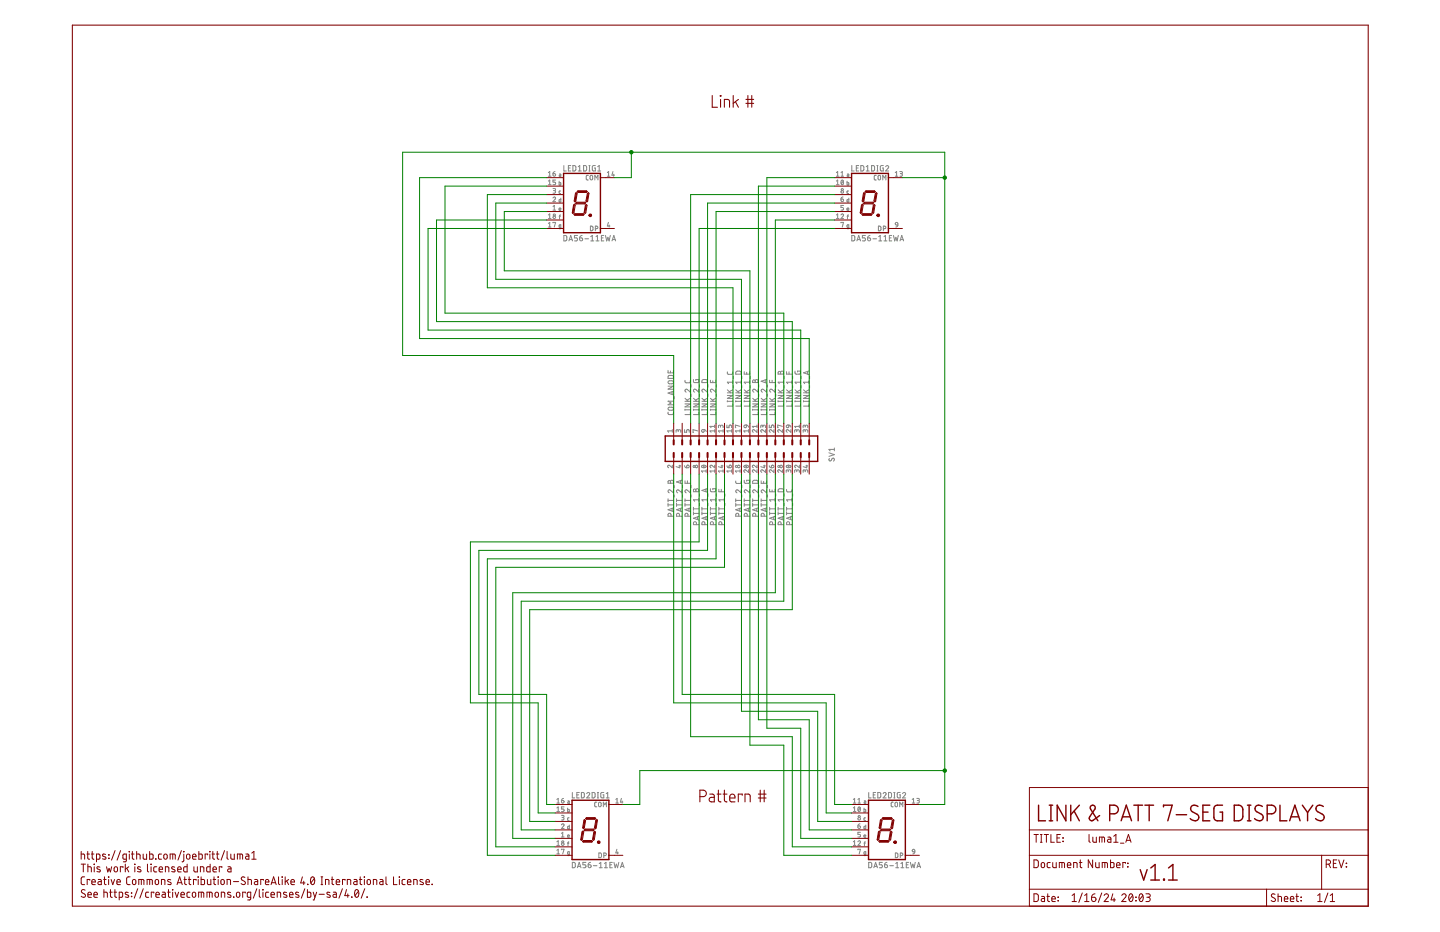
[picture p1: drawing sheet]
<svg xmlns="http://www.w3.org/2000/svg" width="432mm" height="279mm" viewBox="0 0 432 279" stroke-linecap="round" stroke-linejoin="round" font-family="sans-serif">
<g fill="none" stroke="#808080" stroke-width=".3">
<path d="M164.4 51.8l.4-.4v1.4M164.4 54.3l.4-.3v1.4M164.4 55.4h.8M164.4 52.8h.8M165.8 59.4a.38 .38 0 0 1 .6-.3 .38 .38 0 0 1 .1 .6l-.7 .8h.8M165.8 52h.5a.39 .39 0 0 1 .3 .5 .39 .39 0 0 1-.4 .3 .39 .39 0 0 1-.4-.3zM165.8 56.5h.6l.2 .2-.2 .4h-.4M166.2 57.1a.39 .39 0 0 1 .4 .4 .39 .39 0 0 1-.4 .4h-.4M166.4 51.4l-.5 .3-.1 .3M166.6 54h-.8v.6h.5a.4 .4 0 0 1 .3 .4 .4 .4 0 0 1-.3 .4h-.5M167.7 54.3v1.2h.4v-.7l-.4-.1M167.7 52.2l.5 .2v.5h-.4l-.1-.3 .5-.1"/>
<path d="M168.1 57.3l-.4 .1v.5l.4 .1M168.2 59.4v1.2l-.5-.1v-.6l.5-.1M169.1 49.6v1.7h.7M170.4 50.4h.6M171.2 49.6h-.8v1.7h.8M171.8 49.6l.6 .1 .3 .2v1.1l-.3 .2-.6 .1zM173.4 50l.4-.4v1.7M173.4 51.3h.9M175 49.6l.6 .1 .3 .2v.9l-.3 .4-.6 .1zM176.4 52.6h-.4l-.2 .3v.9l.6 .2M176.6 51.3h.4M176.6 49.6h.4"/>
<path d="M176.8 49.6v1.7M177.1 52.7h.5l.1 .9a.39 .39 0 0 1-.4 .4 .39 .39 0 0 1-.4-.4zM178.4 54v-1.4l.4 .7 .5-.7v1.4M178.5 49.6l-.8 .3-.1 1 .2 .3 .7 .1v-.9h-.3M179.2 51.3h.9M179.2 50l.5-.4v1.7M182.1 52.8h.8M182.1 51.8l.4-.4v1.4M183.8 51.4l-.3 1.1h.8M184 52.2v.6M250.8 55.4h.8M250.8 52.8h.8"/>
<path d="M250.8 51.8l.4-.4v1.4M250.8 54.3l.4-.3v1.4M252.2 59.7h.4a.39 .39 0 0 1 .4 .4 .39 .39 0 0 1-.4 .3 .39 .39 0 0 1-.4-.3zM252.2 52.8h.7M252.2 51.8l.4-.4v1.4M252.3 54.1l.2-.1a.71 .71 0 0 1 .4 .7 .71 .71 0 0 1-.4 .7l-.3-.7zM252.8 59.1l-.5 .2-.1 .4M252.9 54.3l-.7 .8M254 54.3v1.2h.4l.1-.7-.5-.1M254.1 52.2l.4 .2v.5h-.4v-.4h.4M254.5 57.3l-.5 .1v.5l.5 .1M254.5 59.4v1.2l-.4-.1-.1-.6 .5-.1"/>
<path d="M255.4 49.6v1.7h.7M256.8 50.4h.5M257.5 49.6h-.7v1.7h.7M258.1 49.6l.7 .1 .2 .2v.9l-.2 .4-.7 .1zM259.7 51.3h.9M259.7 50l.5-.4v1.7M261.4 49.6l.6 .1 .2 .2v1.1l-.2 .2-.6 .1zM262.8 52.6h-.5l-.2 .3 .1 .9 .6 .2M262.9 51.3h.4M262.9 49.6h.4M263.1 49.6v1.7M263.4 52.7h.5l.2 .9a.38 .38 0 0 1-.4 .4 .38 .38 0 0 1-.4-.4z"/>
<path d="M264.7 54v-1.4l.5 .7 .4-.7v1.4M264.9 49.6l-.9 .3v1l.2 .3 .7 .1v-.9h-.3M265.6 50a.45 .45 0 0 1 .6-.3 .45 .45 0 0 1 .1 .7l-.7 .9h.9M268.5 52.8h.7M268.5 51.8l.4-.4v1.4M269.8 51.4l.6 .1 .2 .2-.2 .3h-.4M270.2 52a.39 .39 0 0 1 .4 .4 .39 .39 0 0 1-.4 .4h-.4M164.4 64.5l.4-.4v1.4M164.4 67l.4-.3v1.4M164.4 65.5h.8M164.4 68.1h.8M165.8 66.8l.8-.1-.4 1.4"/>
<path d="M165.8 61.9l.4-.3v1.4M165.8 63h.8M167.7 62.7h.5a.27 .27 0 0 0-.2-.4 .27 .27 0 0 0-.3 .3v.5h.5M167.7 64.9h.3M168 64.5l-.2 .2v.9M168.2 68.2l-.5-.1v-.7h.5v1l-.5 .2M169.1 70.6l.8 .3v1l-.2 .3h-.6zM170.6 72.2l.5-1.6 .6 1.6M170.7 71.8h.9M173.2 70.6h-.9v.7h.5a.46 .46 0 0 1 .4 .5 .46 .46 0 0 1-.4 .4h-.5M173.8 71.3h.5a.45 .45 0 0 1 .4 .5 .45 .45 0 0 1-.4 .4 .45 .45 0 0 1-.5-.4zM174.5 70.6l-.6 .3-.1 .4"/>
<path d="M175.4 71.6h1.1M177 67.8l.8 .2v.8l-.2 .4h-.6zM177.1 72.2h1M177.1 71l.5-.4v1.6M178.5 68.6h.4a.38 .38 0 0 0 .4-.4 .38 .38 0 0 0-.4-.4h-.4v1.4M178.7 72.2h.9M178.7 71l.5-.4v1.6M180.3 71.3h.6M181.1 70.6h-.8v1.6h.8M181.6 70.6l.3 1.6 .4-1.1 .3 1.1 .4-1.6M182.4 66.7l-.3 1.1h.8M182.7 67.5v.6"/>
<path d="M183.5 72.2l.6-1.6 .5 1.6M183.7 71.8h.8M250.8 65.5h.8M250.8 64.5l.4-.4v1.4M252.2 64.5a.38 .38 0 0 1 .5-.4 .38 .38 0 0 1 .1 .6l-.6 .8h.7M252.2 66.8l.7-.1-.3 1.4M252.9 61.6h-.7v.6h.4a.4 .4 0 0 1 .3 .4 .4 .4 0 0 1-.3 .4h-.4M254 62.7h.5a.28 .28 0 0 0-.2-.4 .28 .28 0 0 0-.3 .3v.4l.5 .1M254 64.9h.4M254.4 64.5l-.3 .2v.9M254.5 68.2l-.5-.1 .1-.7h.4v1l-.4 .2M255.4 70.6h.7l.2 .3v.9l-.2 .4h-.7z"/>
<path d="M256.9 72.2l.6-1.6 .5 1.6M257.1 71.8h.8M259.5 70.6h-.9v.7h.5a.46 .46 0 0 1 .4 .5 .46 .46 0 0 1-.4 .4h-.5M260.2 71.3h.5a.45 .45 0 0 1 .4 .5 .45 .45 0 0 1-.5 .4 .45 .45 0 0 1-.4-.4zM260.9 70.6l-.4 .1-.3 .6M261.7 71.6h1.1M263.4 67.8l.7 .2v.9l-.2 .3h-.5zM263.5 72.2h.9M263.5 71l.4-.4v1.6M264.9 68.6h.4a.38 .38 0 0 0 .3-.4 .38 .38 0 0 0-.3-.4h-.4v1.4M265.1 72.2h.9M265.1 71l.4-.4v1.6"/>
<path d="M266.7 71.3h.5M267.4 70.6h-.7v1.6h.7M267.9 70.6l.4 1.6 .3-1.1 .4 1.1 .4-1.6M268.6 66.8h.5l.1 .7-.6-.1zM269.2 67.5l-.2 .4-.4 .2M269.9 72.2l.5-1.6 .6 1.6M270 71.8h.8M200.3 111v.8h1.6v-.8M200.3 115.8h1.6l-1.6 .9h1.6M200.4 114.3l1.1-.1a.46 .46 0 0 1 .4 .4 .46 .46 0 0 1-.4 .5l-1.1-.2zM200.4 112.7l1.3-.1 .2 .2v.6h-1.6zM201 111.2v.6"/>
<path d="M201.5 117.4v.8M201.9 117.3l-1.6 .5 1.6 .6M202.1 118.9v.7M205.4 114v.5l.4 .3 1-.1 .2-.7M205.4 119.4l1 .9M207 116.7v.9l-.9-.8a.44 .44 0 0 0-.7 .1 .44 .44 0 0 0 .4 .7M207 119.4l-1 .6M207.2 115.3v.8M207.2 118.2v.7M207.9 113.8l.3 .9h1.1l.2-.2v-.7h-.8v.3M207.9 119.4l1 .9M209.5 116.7v.9l-.8-.8a.44 .44 0 0 0-.7 .1 .44 .44 0 0 0 .3 .7"/>
<path d="M209.5 119.4l-.9 .6M209.7 115.3v.8M209.7 118.2v.7M210.5 119.4l1 .9M210.6 113.9l1.2-.1 .3 .3v.6h-1.6zM212.1 116.7v.9l-.9-.8a.44 .44 0 0 0-.7 .1 .44 .44 0 0 0 .3 .7M212.1 119.4l-1 .6M212.3 115.3v.8M212.3 118.2v.7M213 114v.7h1.6v-.7M213 119.4l1 .9M213.7 114.2v.5"/>
<path d="M214.6 116.7v.9l-.9-.8a.44 .44 0 0 0-.7 .1 .44 .44 0 0 0 .4 .7M214.6 119.4l-1 .6M214.8 115.3v.8M214.8 118.2v.7M218.1 111.5v.5l.4 .2h1l.2-.7M218.1 118.6h1.6l-1.6 .8h1.6M218.1 117.8h1.6M218.1 116.9l1 .9M219.7 116.9l-1 .5M219.7 114.1v.9M219.7 114.6h-1.6l.4 .4M219.9 112.8v.7"/>
<path d="M219.9 115.6v.7M220.6 118.6h1.6l-1.6 .8h1.6M220.6 117.8h1.6M220.6 116.9l1 .9M220.8 111.4l1.2-.1 .2 .2v.7h-1.6zM222.2 114.1v.9M222.2 116.9l-.9 .5M222.2 114.6h-1.6l.4 .4M222.4 112.8v.7M222.4 115.6v.7M223.2 111.4v.8h1.6v-.8M223.2 118.6h1.6l-1.6 .8h1.6"/>
<path d="M223.2 117.8h1.6M223.2 116.9l1 .9M223.9 111.6v.6M224.8 114.1v.9M224.8 114.6h-1.6l.3 .4M224.8 116.9l-1 .5M225 112.8v.7M225 115.6v.7M225.7 119.4l1 .9M225.8 114l.4-.1 .2 .3a.44 .44 0 0 1 .5-.4 .44 .44 0 0 1 .4 .4v.5h-1.6zM226.4 114.2v.5M227.3 116.7v.9l-.9-.8a.44 .44 0 0 0-.7 .1 .44 .44 0 0 0 .4 .7"/>
<path d="M227.3 119.4l-1 .6M227.5 115.3v.8M227.5 118.2v.7M228.2 119.4l1 .9M229.5 113.9v.8M229.9 116.7v.9l-.9-.8a.44 .44 0 0 0-.7 .1 .44 .44 0 0 0 .3 .7M229.9 119.4l-1 .6M229.9 113.7l-1.7 .6 1.7 .6M230.1 115.3v.8M230.1 118.2v.7M230.8 114v.7h1.6M230.8 119.4l1 .9"/>
<path d="M231.5 114v.7M232.4 116.7v.9l-.9-.8a.45 .45 0 0 0-.7 .1 .45 .45 0 0 0 .3 .7M232.4 119.4l-1 .6M232.6 115.3v.8M232.6 118.2v.7M233.3 118.6h1.6l-1.6 .8h1.6M233.3 117.8h1.6M233.3 116.9l1 .9M233.4 111.4h.4l.3 .3a.44 .44 0 0 1 .4-.5 .44 .44 0 0 1 .4 .5v.4h-1.6zM234.1 111.7v.4M234.9 114.1v.9M234.9 114.6h-1.6l.4 .4"/>
<path d="M234.9 116.9l-.9 .5M235.1 112.8v.7M235.1 115.6v.7M235.9 111.4v.8h1.6M235.9 118.6h1.6l-1.6 .8h1.6M235.9 117.8h1.6M235.9 116.9l1 .9M236.6 111.4v.8M237.5 114.1v.9M237.5 114.6h-1.6l.3 .4M237.5 116.9l-1 .5M237.7 112.8v.7"/>
<path d="M237.7 115.6v.7M238.4 111.3l.2 .8h1.2l.2-.2v-.6h-.9v.2M238.4 118.6h1.6l-1.6 .8h1.6M238.4 117.8h1.6M238.4 116.9l1 .9M240 114.6h-1.6l.4 .4M240 114.1v.9M240 116.9l-1 .5M240.2 112.8v.7M240.2 115.6v.7M240.9 118.6h1.7l-1.7 .8h1.7M240.9 117.8h1.7"/>
<path d="M240.9 116.9l1 .9M242.2 111.4v.8M242.6 114.6h-1.7l.4 .4M242.6 114.1v.9M242.6 116.9l-1 .5M242.6 111.2l-1.7 .6 1.7 .5M242.8 112.8v.7M242.8 115.6v.7M200.3 123.5v.6l.4 .2 1-.1 .2-.7M200.4 122.2l1.1-.1a.46 .46 0 0 1 .4 .4 .46 .46 0 0 1-.4 .5l-1.1-.1zM201.6 139.4v.8l-.8-.6a.38 .38 0 0 0-.6 .1 .38 .38 0 0 0 .3 .5M201.6 129.2h-1.4l.3 .4"/>
<path d="M201.6 128.8v.8M201.9 120.3h-1.6l.9 .5-.9 .5h1.6M203.4 129.2a.38 .38 0 0 1 .4-.4 .38 .38 0 0 1 .3 .4v.4M203.4 129.4l-.1-.4-.3-.2-.3 .8M203.5 139.7h.6M203.8 139.4v.8l-1.1-.3M205.3 128.8v.8h.6v-.5a.39 .39 0 0 1 .4-.3 .39 .39 0 0 1 .4 .3v.5M205.3 139.6l.2 .5 .4 .1M205.4 122.7v.3M205.4 122.9h1.6M205.4 121.1h1.6l-1.6 .9h1.6M205.4 120.3h1.6"/>
<path d="M206 139.6a.39 .39 0 0 1 .6 .1 .39 .39 0 0 1-.3 .5h-.4zM207 122.7v.3M207 123.5v.8h-1.6M207.9 122.7v.3M207.9 122.9h1.6M207.9 121.1h1.6l-1.6 .9h1.6M207.9 120.3h1.6M209.2 129.2l-1.4-.4 .2 .8M209.5 122.7v.3M209.5 123.5v.8h-1.6M210.4 139.7a.78 .78 0 0 1 1.3 .3 .76 .76 0 0 1-.7 .3 .76 .76 0 0 1-.6-.6zM210.5 128.9l.6-.1v.5a.39 .39 0 0 1-.5 .2 .39 .39 0 0 1-.1-.6z"/>
<path d="M210.5 122.7v.3M210.5 122.9h1.6M210.5 121.1h1.6l-1.6 .9h1.6M210.5 120.3h1.6M210.7 139.5l.7 .6M211.1 128.8l.5 .3 .2 .3M212.1 122.7v.3M212.1 123.5v.8h-1.6M213 122.7v.3M213 122.9h1.6M213 121.1h1.6l-1.6 .9h1.6M213 120.3h1.6"/>
<path d="M214.3 139.4v.8l-.8-.6a.38 .38 0 0 0-.6 .1 .38 .38 0 0 0 .3 .5M214.3 129.2h-1.4l.3 .4M214.3 127.4v.8M214.3 128.8v.8M214.3 127.8h-1.4l.3 .4M214.6 122.7v.3M214.6 123.5v.8h-1.6M216 127.8a.39 .39 0 0 1 .4-.4 .39 .39 0 0 1 .4 .4v.4M216 128.1v-.5l-.3-.2-.3 .8M216.2 139.7h.6M216.5 139.4v.8l-1.1-.3M216.8 129.2h-1.4l.4 .4"/>
<path d="M216.8 128.8v.8M218 127.4v.8h.6v-.5a.4 .4 0 0 1 .4-.3 .4 .4 0 0 1 .4 .3v.5M218 139.6l.2 .5 .4 .1M218.1 120.3h1.6M218.1 120.1v.4M218.7 139.6a.39 .39 0 0 1 .6 .1 .39 .39 0 0 1-.3 .5h-.4zM219.4 129.2h-1.4l.3 .4M219.4 128.8v.8M219.7 121v.8h-1.6M219.7 120.1v.4M220.6 120.1v.4M220.6 120.3h1.6"/>
<path d="M221.9 129.2h-1.4l.3 .4M221.9 127.8l-1.4-.4 .2 .8M221.9 128.8v.8M222.2 120.1v.4M222.2 121v.8h-1.6M223.1 139.6a.79 .79 0 0 1 1.3 .4 .69 .69 0 0 1-.7 .3 .69 .69 0 0 1-.6-.7zM223.2 127.6l.6-.2v.5a.39 .39 0 0 1-.5 .3 .39 .39 0 0 1-.1-.6zM223.2 120.1v.4M223.2 120.3h1.6M223.4 139.5l.7 .6M223.8 127.4l.4 .2 .3 .5M224.5 129.2h-1.4l.3 .4"/>
<path d="M224.5 128.8v.8M224.8 120.1v.4M224.8 121v.8h-1.6M225.7 122.7v.3M225.7 122.9h1.6M225.7 121.1h1.6l-1.6 .9h1.6M225.7 120.3h1.6M227 128.8v.8l-.8-.7a.38 .38 0 0 0-.6 .1 .38 .38 0 0 0 .3 .6M227 139.4v.8l-.8-.6a.38 .38 0 0 0-.6 .1 .38 .38 0 0 0 .3 .5M227 127.8h-1.4l.3 .4M227 127.4v.8M227.3 122.7v.3"/>
<path d="M227.3 123.5v.8h-1.6M228.2 122.7v.3M228.2 122.9h1.7M228.2 121.1h1.7l-1.7 .9h1.7M228.2 120.3h1.7M228.7 127.8a.39 .39 0 0 1 .4-.4 .39 .39 0 0 1 .4 .4v.4M228.7 128.1v-.5l-.3-.2-.3 .8M228.9 139.7h.6M229.2 139.4v.8l-1.1-.3M229.5 128.8v.8l-.8-.7a.38 .38 0 0 0-.6 .1 .38 .38 0 0 0 .4 .6M229.9 122.7v.3M229.9 123.5v.8h-1.7"/>
<path d="M230.7 127.4v.8h.6v-.5a.4 .4 0 0 1 .4-.3 .4 .4 0 0 1 .4 .3v.5M230.7 139.6l.2 .5 .4 .1M230.8 122.7v.3M230.8 122.9h1.6M230.8 121.1h1.6l-1.6 .9h1.6M230.8 120.3h1.6M231.4 139.6a.39 .39 0 0 1 .6 .1 .39 .39 0 0 1-.3 .5h-.4zM232.1 128.8v.8l-.8-.7a.38 .38 0 0 0-.6 .1 .38 .38 0 0 0 .3 .6M232.4 122.7v.3M232.4 123.5v.8h-1.6M233.3 120.1v.4M233.3 120.3h1.6"/>
<path d="M234.6 128.8v.8l-.8-.7a.38 .38 0 0 0-.6 .1 .38 .38 0 0 0 .3 .6M234.6 127.8l-1.4-.4 .2 .8M234.9 120.1v.4M234.9 121v.8h-1.6M235.8 139.6a.79 .79 0 0 1 1.3 .4 .69 .69 0 0 1-.7 .3 .69 .69 0 0 1-.6-.7zM235.9 127.6l.6-.2v.5a.39 .39 0 0 1-.5 .3 .39 .39 0 0 1-.1-.6zM235.9 120.1v.4M235.9 120.3h1.6M236.1 139.5l.7 .6M236.5 127.4l.4 .2 .3 .5M237.2 128.8v.8l-.8-.7a.38 .38 0 0 0-.6 .1 .38 .38 0 0 0 .3 .6M237.5 120.1v.4"/>
<path d="M237.5 121v.8h-1.6M238.4 120.3h1.6M238.4 120.1v.4M238.9 129.2a.39 .39 0 0 1 .4-.4 .39 .39 0 0 1 .4 .4v.4M238.9 129.4v-.4l-.4-.2-.2 .2v.6M239.7 139.4v.8l-.8-.6a.38 .38 0 0 0-.6 .1 .38 .38 0 0 0 .3 .5M239.7 127.8h-1.4l.3 .4M239.7 127.4v.8M240 121v.8h-1.6M240 120.1v.4M240.9 120.3h1.7M240.9 120.1v.4"/>
<path d="M241.4 129.2a.39 .39 0 0 1 .4-.4 .39 .39 0 0 1 .4 .4v.4M241.4 129.4v-.4l-.3-.2-.2 .2-.1 .6M241.4 127.8a.39 .39 0 0 1 .4-.4 .39 .39 0 0 1 .4 .4v.4M241.4 128.1v-.5l-.3-.2-.2 .2-.1 .6M241.6 139.7h.6M241.9 139.4v.8l-1.1-.3M242.6 121v.8h-1.7M242.6 120.1v.4M248.6 135.7l1.6 .6-1.6 .5M248.7 137.4l-.1 .2a.38 .38 0 0 0 .1 .5 .38 .38 0 0 0 .5-.1l.3-.5a.44 .44 0 0 1 .7 .1 .44 .44 0 0 1-.2 .6M250.2 134.7h-1.6l.3 .5M250.2 134.3v.9"/>
<path d="M200.3 149.5v1M200.3 150.9v.9M200.3 151.4h1.6M200.3 150h1.6M200.4 144.1h.4l.2 .3a.44 .44 0 0 1 .5-.4 .44 .44 0 0 1 .4 .4v.5h-1.6zM201 144.4v.5M201.2 154.7v-.4a.44 .44 0 0 0-.4-.4 .44 .44 0 0 0-.5 .4v.4h1.6M201.5 152.4v.8M201.9 146.8v.9l-.9-.7a.44 .44 0 0 0-.7 .1 .44 .44 0 0 0 .4 .6M201.9 152.3l-1.6 .5 1.6 .6M202.1 145.5v.7M202.1 148.3v.8"/>
<path d="M202.9 151.4h1.6M202.9 150h1.6M202.9 149.5v1M202.9 150.9v.9M203.8 154.7v-.4a.44 .44 0 0 0-.5-.4 .44 .44 0 0 0-.4 .4v.4h1.6M204.1 144.1v.8M204.1 152.4v.8M204.5 146.8v.9l-.9-.7a.44 .44 0 0 0-.7 .1 .44 .44 0 0 0 .3 .6M204.5 152.3l-1.6 .5 1.6 .6M204.5 143.9l-1.6 .6 1.6 .5M204.7 145.5v.7M204.7 148.3v.8"/>
<path d="M205.4 151.4h1.6M205.4 150h1.6M205.4 144.1v.8h1.6M205.4 149.5v1M205.4 150.9v.9M206.1 144.1v.8M206.3 154.7v-.4a.44 .44 0 0 0-.5-.4 .44 .44 0 0 0-.4 .4v.4h1.6M206.6 152.4v.8M207 146.8v.9l-.9-.7a.44 .44 0 0 0-.7 .1 .44 .44 0 0 0 .4 .6M207 152.3l-1.6 .5 1.6 .6M207.2 145.5v.7M207.2 148.3v.8"/>
<path d="M207.9 152.1v.9M207.9 153.4v.9M207.9 153.9h1.6M207.9 152.5h1.6M208 146.7l.4-.1 .3 .3a.44 .44 0 0 1 .4-.4 .44 .44 0 0 1 .4 .4v.5h-1.6zM208.7 146.9v.5M208.8 157.3v-.5a.44 .44 0 0 0-.4-.4 .44 .44 0 0 0-.5 .4v.5h1.6M209.1 154.9v.9M209.5 154.8l-1.6 .6 1.6 .5M209.5 149.8h-1.6l.4 .5M209.5 149.4v.9M209.7 148.1v.7"/>
<path d="M209.7 150.9v.7M210.5 153.9h1.6M210.5 152.5h1.6M210.5 152.1v.9M210.5 153.4v.9M211.4 157.3v-.5a.44 .44 0 0 0-.5-.4 .44 .44 0 0 0-.4 .4v.5h1.6M211.7 146.6v.8M211.7 154.9v.9M211.8 141.2h-1.4l.3 .4M211.8 140.8v.8M212.1 154.8l-1.6 .6 1.6 .5M212.1 149.8h-1.6l.3 .5"/>
<path d="M212.1 149.4v.9M212.1 146.5l-1.6 .5 1.6 .6M212.3 148.1v.7M212.3 150.9v.7M213 146.5l.2 .9h1.1l.3-.2v-.7h-.9v.3M213 153.9h1.6M213 152.5h1.6M213 152.1v.9M213 153.4v.9M213.9 157.3v-.5a.44 .44 0 0 0-.4-.4 .44 .44 0 0 0-.5 .4v.5h1.6M214.2 154.9v.9M214.3 140.8v.8"/>
<path d="M214.3 141.2h-1.4l.3 .4M214.6 149.8h-1.6l.4 .5M214.6 154.8l-1.6 .6 1.6 .5M214.6 149.4v.9M214.8 148.1v.7M214.8 150.9v.7M215.6 153.9h1.6M215.6 152.5h1.6M215.6 146.7v.7h1.6M215.6 152.1v.9M215.6 153.4v.9M216.3 146.7v.7"/>
<path d="M216.5 157.3v-.5a.44 .44 0 0 0-.5-.4 .44 .44 0 0 0-.4 .4v.5h1.6M216.8 154.9v.9M216.8 140.8v.8M216.8 141.2h-1.4l.4 .4M217.2 149.8h-1.6l.3 .5M217.2 154.8l-1.6 .6 1.6 .5M217.2 149.4v.9M217.4 148.1v.7M217.4 150.9v.7M219.4 140.8v.8M219.4 141.2h-1.4l.3 .4M220.6 144.2l.1 .5 .3 .2h1l.2-.7"/>
<path d="M220.6 151.4h1.6M220.6 150h1.6M220.6 149.5v1M220.6 150.9v.9M221.5 154.7v-.4a.46 .46 0 0 0-.4-.4 .46 .46 0 0 0-.5 .4v.4h1.6M221.8 152.4v.8M221.9 140.8v.8M221.9 141.2h-1.4l.3 .4M222.2 146.8v.9l-.8-.7a.44 .44 0 0 0-.7 .1 .44 .44 0 0 0 .3 .6M222.2 152.3l-1.6 .5 1.6 .6M222.4 145.5v.7M222.4 148.3v.8"/>
<path d="M223.2 144l.2 .8 1 .1 .4-.2v-.7h-.9v.3M223.2 151.4h1.6M223.2 150h1.6M223.2 149.5v1M223.2 150.9v.9M224.1 154.7v-.4a.46 .46 0 0 0-.5-.4 .46 .46 0 0 0-.4 .4v.4h1.6M224.4 152.4v.8M224.5 140.8v.8l-.8-.7a.38 .38 0 0 0-.6 .2 .38 .38 0 0 0 .3 .5M224.8 146.8v.9l-.9-.7a.44 .44 0 0 0-.7 .1 .44 .44 0 0 0 .3 .6M224.8 152.3l-1.6 .5 1.6 .6M225 145.5v.7M225 148.3v.8"/>
<path d="M225.7 151.4h1.6M225.7 150h1.6M225.7 149.5v1M225.7 150.9v.9M225.8 144.1l1.3-.1 .2 .3v.6h-1.6zM226.6 154.7v-.4a.46 .46 0 0 0-.4-.4 .46 .46 0 0 0-.5 .4v.4h1.6M226.9 152.4v.8M227 140.8v.8l-.8-.7a.38 .38 0 0 0-.6 .2 .38 .38 0 0 0 .3 .5M227.3 146.8v.9l-.9-.7a.44 .44 0 0 0-.7 .1 .44 .44 0 0 0 .4 .6M227.3 152.3l-1.6 .5 1.6 .6M227.5 145.5v.7M227.5 148.3v.8"/>
<path d="M228.2 151.4h1.7M228.2 150h1.7M228.2 144.1v.8h1.7v-.8M228.2 149.5v1M228.2 150.9v.9M229 144.3v.6M229.2 154.7v-.4a.46 .46 0 0 0-.5-.4 .46 .46 0 0 0-.5 .4v.4h1.7M229.5 152.4v.8M229.5 140.8v.8l-.8-.7a.38 .38 0 0 0-.6 .2 .38 .38 0 0 0 .4 .5M229.9 146.8v.9l-.9-.7a.44 .44 0 0 0-.7 .1 .44 .44 0 0 0 .3 .6M229.9 152.3l-1.7 .5 1.7 .6M230.1 145.5v.7"/>
<path d="M230.1 148.3v.8M230.8 153.9h1.6M230.8 152.5h1.6M230.8 146.7v.7h1.6v-.7M230.8 152.1v.9M230.8 153.4v.9M231.5 146.9v.5M231.7 157.3v-.5a.46 .46 0 0 0-.5-.4 .46 .46 0 0 0-.4 .4v.5h1.6M232 154.9v.9M232.1 140.8v.8l-.8-.7a.38 .38 0 0 0-.6 .2 .38 .38 0 0 0 .3 .5M232.4 149.8h-1.6l.3 .5M232.4 154.8l-1.6 .6 1.6 .5"/>
<path d="M232.4 149.4v.9M232.6 148.1v.7M232.6 150.9v.7M233.3 153.9h1.6M233.3 152.5h1.6M233.3 152.1v.9M233.3 153.4v.9M233.5 146.6h1.2l.2 .2v.6h-1.6zM234.2 157.3v-.5a.46 .46 0 0 0-.4-.4 .46 .46 0 0 0-.5 .4v.5h1.6M234.5 154.9v.9M234.6 140.8v.8l-.8-.7a.38 .38 0 0 0-.6 .2 .38 .38 0 0 0 .3 .5M234.9 149.8h-1.6l.4 .5"/>
<path d="M234.9 154.8l-1.6 .6 1.6 .5M234.9 149.4v.9M235.1 148.1v.7M235.1 150.9v.7M235.9 146.7v.6l.3 .2 1.1-.1 .2-.7M235.9 153.9h1.6M235.9 152.5h1.6M235.9 152.1v.9M235.9 153.4v.9M236.4 141.2a.39 .39 0 0 1 .4-.4 .39 .39 0 0 1 .4 .4v.4M236.4 141.4l-.1-.4-.3-.2-.2 .2v.6M236.8 157.3v-.5a.46 .46 0 0 0-.5-.4 .46 .46 0 0 0-.4 .4v.5h1.6"/>
<path d="M237.1 154.9v.9M237.5 149.8h-1.6l.3 .5M237.5 154.8l-1.6 .6 1.6 .5M237.5 149.4v.9M237.7 148.1v.7M237.7 150.9v.7M238.9 141.2a.39 .39 0 0 1 .4-.4 .39 .39 0 0 1 .4 .4v.4M238.9 141.4v-.4l-.4-.2-.2 .2v.6M241.4 141.2a.39 .39 0 0 1 .4-.4 .39 .39 0 0 1 .4 .4v.4M241.4 141.4v-.4l-.3-.2-.2 .2-.1 .6M167 239.7l.4-.3v1.3M168.4 240h.4a.39 .39 0 0 1 .3 .4 .39 .39 0 0 1-.4 .4 .39 .39 0 0 1-.3-.4z"/>
<path d="M169 239.4l-.4 .1-.2 .5M171.6 237.6v1.6h.7M173 238.3h.5M173.7 237.6h-.7v1.6h.7M174.3 237.6l.9 .2v1.1l-.3 .3h-.6zM175.9 237.9a.44 .44 0 0 1 .7-.3 .44 .44 0 0 1 .1 .7l-.8 .9h.9M177.5 237.6h.7l.2 .2 .1 .9-.3 .5h-.7zM179.1 239.2h.4M179.1 237.6h.4M179.3 237.6v1.6M181.1 237.6l-.9 .2 .1 1.3 .8 .1v-.9h-.3M181.8 239.2h.9"/>
<path d="M181.8 237.9l.4-.3v1.6M184.7 239.7l.3-.3v1.3M186.3 239.4l-.3 1.1h.8M255.9 239.7l.4-.3v1.3M257.3 239.7l.3-.3v1.3M260.5 237.6v1.6h.7M261.9 238.3h.5M262.6 237.6h-.7v1.6h.7M263.2 237.6h.6l.3 .2v.9l-.3 .5h-.6zM264.8 237.9a.45 .45 0 0 1 .7-.3 .45 .45 0 0 1 .1 .7l-.8 .9h.9M266.4 237.6l.9 .2v1.1l-.2 .3h-.7zM268 239.2h.4"/>
<path d="M268 237.6h.4M268.2 237.6v1.6M269.9 237.6l-.8 .2-.1 1 .3 .4h.6v-.9h-.2M270.7 237.9a.44 .44 0 0 1 .6-.3 .44 .44 0 0 1 .1 .7l-.7 .9h.9M273.5 239.7l.4-.3v1.3M274.9 239.4l.8 .2-.2 .3-.4 .1M275.3 240a.38 .38 0 0 1 .4 .4 .38 .38 0 0 1-.4 .3h-.4M167 252.4l.4-.3v1.3M167 242.2l.4-.3v1.4M167 254.9l.4-.3v1.4M167 253.4h.8M167 243.3h.8"/>
<path d="M167 240.7h.8M167 256h.8M168.4 247.3a.38 .38 0 0 1 .5-.3 .38 .38 0 0 1 .1 .6l-.6 .8h.7M168.4 244.4l.7 .3-.1 .3-.5 .1M168.4 254.8v-.2h.7l-.4 1.4M168.4 249.8l.3-.3v1.4M168.4 250.9h.7M168.7 245.1a.38 .38 0 0 1 .4 .3 .38 .38 0 0 1-.4 .4h-.3M169.1 241.9h-.7v.6h.4a.39 .39 0 0 1 .4 .4 .39 .39 0 0 1-.4 .4h-.4M170.2 242.3v1.1h.4l.1-.7-.5-.1M170.2 250.6h.5a.27 .27 0 0 0-.2-.3 .27 .27 0 0 0-.3 .2l.1 .5h.4M170.2 252.8h.4"/>
<path d="M170.3 240.1l.4 .2v.6l-.4-.1-.1-.3 .5-.1M170.5 252.4l-.2 .2v1M170.5 252.4h.1M170.6 245.2l-.4 .2 .1 .5 .3 .1M170.7 247.3v1.2h-.4l-.1-.7 .5-.1M170.7 256.1l-.5-.1 .1-.6 .4-.1v1l-.4 .2M171.6 258.5l.6 .1 .3 .2v1.1l-.3 .2h-.6zM173.3 259.7h.8M175.7 258.5h-.9v.7h.5a.45 .45 0 0 1 .4 .5 .45 .45 0 0 1-.4 .4h-.5M176.4 259.2h.5a.45 .45 0 0 1 .4 .5 .45 .45 0 0 1-.5 .4 .45 .45 0 0 1-.4-.4zM177.1 258.5l-.4 .2-.3 .5M177.9 259.5h1.1"/>
<path d="M179 240.5h-.5l-.2 .3 .1 .9 .6 .2M179.6 255.7l.7 .2 .1 .8-.3 .4h-.5zM179.6 240.6h.5l.2 .9a.39 .39 0 0 1-.4 .4 .39 .39 0 0 1-.4-.4zM179.7 258.9l.4-.4v1.6M180.9 241.9v-1.4l.5 .8 .4-.8v1.4M181.1 256.5h.3a.39 .39 0 0 0 .4-.4 .39 .39 0 0 0-.4-.4h-.3v1.4M181.3 258.9l.4-.4v1.6M182.9 259.2h.5M183.6 258.5h-.7v1.6h.7M184.1 258.5l.4 1.6 .3-1 .4 1 .3-1.6M184.7 240.7h.7M185 254.6l-.3 1.1h.7"/>
<path d="M185.2 255.4v.6M186.2 259.7h.8M186.6 240.1v.6M255.9 253.4h.8M255.9 243.3h.8M255.9 240.7h.8M255.9 252.4l.4-.3v1.3M255.9 242.2l.4-.3v1.4M257.3 252.4a.38 .38 0 0 1 .5-.3 .38 .38 0 0 1 .1 .6l-.6 .7h.7M257.3 247.6h.4a.39 .39 0 0 1 .3 .4 .39 .39 0 0 1-.4 .4 .39 .39 0 0 1-.3-.4zM257.3 240.7h.7M257.3 254.8v-.2h.7l-.4 1.4"/>
<path d="M257.4 242l.1-.1a.69 .69 0 0 1 .5 .7 .69 .69 0 0 1-.5 .7l-.2-.7zM257.9 247l-.5 .2-.1 .4M258 242.2l-.7 .8M258 249.5h-.7v.6h.4a.39 .39 0 0 1 .3 .4 .39 .39 0 0 1-.3 .4h-.4M259.1 242.3v1.1h.4l.1-.7-.5-.1M259.1 250.6h.5a.28 .28 0 0 0-.2-.3 .28 .28 0 0 0-.3 .2l.1 .5h.4M259.1 252.8h.4M259.1 240.1l.5 .2v.6l-.4-.1v-.3l.4-.1M259.5 252.4l-.3 .1v1.1M259.5 245.2l-.4 .2v.5l.4 .1M259.6 247.3v1.2h-.4l-.1-.7 .5-.1M259.6 256.1l-.5-.1 .1-.6 .4-.1v1l-.5 .2"/>
<path d="M260.5 258.5l.6 .1 .3 .2v.9l-.3 .4h-.6zM262.2 259.7h.8M264.6 258.5h-.9v.7h.5a.45 .45 0 0 1 .4 .5 .45 .45 0 0 1-.4 .4h-.5M265.2 259.2h.6a.45 .45 0 0 1 .3 .6 .45 .45 0 0 1-.4 .3 .45 .45 0 0 1-.5-.4zM266 258.5l-.5 .2-.3 .5M266.8 259.5h1.1M267.8 240.5h-.4l-.2 .3 .1 .9 .5 .2M268.5 255.7l.7 .2v1l-.2 .2h-.5zM268.5 240.6h.5l.1 .9a.38 .38 0 0 1-.3 .4 .38 .38 0 0 1-.4-.4zM268.6 258.9l.4-.4v1.6M269.8 241.9v-1.4l.5 .8 .4-.8v1.4M270 256.5h.3a.39 .39 0 0 0 .4-.4 .39 .39 0 0 0-.4-.4h-.3v1.4"/>
<path d="M270.2 258.9l.4-.4v1.6M271.8 259.2h.5M272.5 258.5h-.7v1.6h.7M273 258.5l.4 1.6 .3-1 .4 1 .3-1.6M273.5 255.1l.2 .3h.6M273.5 255a.39 .39 0 0 1 .4-.4 .39 .39 0 0 1 .4 .4v.4M273.5 240.7h.8M273.5 255v.1M274.3 255.4l-.2 .5-.4 .1M275.1 259.7h.8M173.1 260.1l.6-1.6 .5 1.6M179.7 260.1h.9"/>
<path d="M181.3 260.1h.9M186.1 260.1l.5-1.6 .5 1.6M262 260.1l.6-1.6 .5 1.6M268.6 260.1h.9M270.2 260.1h.8M275 260.1l.5-1.6 .5 1.6"/>
<circle cx="252.6" cy="57.5" r=".39"/>
<circle cx="252.6" cy="56.8" r=".31"/>
<circle cx="166.2" cy="64.4" r=".31"/>
<circle cx="166.2" cy="65.2" r=".39"/>
<circle cx="208.1" cy="139.8" r=".31"/>
<circle cx="208.8" cy="139.8" r=".39"/>
<circle cx="220.8" cy="139.8" r=".31"/>
<circle cx="221.5" cy="139.8" r=".39"/>
<circle cx="233.5" cy="139.8" r=".31"/>
<circle cx="234.2" cy="139.8" r=".39"/>
<circle cx="168.7" cy="253.1" r=".39"/>
<circle cx="168.8" cy="252.4" r=".31"/>
<circle cx="257.6" cy="245.4" r=".39"/>
<circle cx="257.6" cy="244.8" r=".31"/>
</g>
<g fill="none" stroke="#800000" stroke-width=".32">
<path d="M21.7 7.5h388.6v264.2h-388.6zM213.6 28.6v3.6h1.5M216 28.6l.2 .2zM216.1 29.8v2.4M217.2 32.2v-2.4h1l.5 .3 .1 2.1M219.9 28.6v3.6M220.5 30.5l.9 1.7M221.4 29.8l-1.5 1.2M223.7 29.8h2.3M223.7 31h2.3M224.3 28.6v3.6M225.4 28.6v3.6"/>
<path d="M176.9 64.6h.2M263.2 64.6h.3M209.9 238.8h.9a.97 .97 0 0 0 1-1 .97 .97 0 0 0-1-.9h-.9v3.5M212.8 238.1h1l.4 .4v1.9h-.9a.68 .68 0 0 1-.7-.7 .68 .68 0 0 1 .7-.7h.9M215 238.1h1.2M215.4 236.9v3.1l.2 .3 .6 .1M216.8 238.1h1.2M217.2 236.9l.1 3.1 .2 .3 .5 .1M218.8 239.2h1.6a.82 .82 0 0 0-.6-1.1 .82 .82 0 0 0-1 .7l.1 1.4 .3 .2h1.2M222.6 238.4v-.3h-1.2v2.3M227.4 238.1h2.3M227.4 239.2h2.3"/>
<path d="M228 236.9v3.5M229.2 236.9v3.5M179.4 252.5h.3M223.4 240.4v-2.3h1.2l.2 .2 .2 2.1M268.3 252.5h.3"/>
</g>
<g fill="none" stroke="#800000" stroke-width=".3">
<path d="M163.9 53.3h5.1M163.9 55.8h5.1M163.9 58.3h5.1M172.6 58l.2-.3 .3 .4-.4 2.2-.3 .2-.2-.2zM173.3 57.2h2.6l.2 .2-.2 .3h-2.6l-.2-.3zM176.1 58.1l.3-.4 .2 .3-.4 2.3-.2 .2-.3-.2zM180 53.3h4.2M250.3 53.3h5.1M250.3 55.8h5.1M250.3 58.3h5.1M259.1 57.7l.3 .4-.4 2.2-.2 .2-.3-.2zM259.4 57.4l.3-.2h2.5l.3 .2-.3 .3h-2.5z"/>
<path d="M262.8 57.7l.2 .3-.4 2.3-.3 .2-.3-.2 .5-2.2zM266.4 53.3h4.2M163.9 68.5h5.1M163.9 66h5.1M163.9 60.9h5.1M163.9 63.4h5.1M172.3 61.2l.2 .2-.4 2.3-.3 .3-.2-.2 .4-2.3zM172.4 64.1h2.5l.3 .2-.3 .3h-2.5l-.3-.3zM172.6 60.9l.3-.3h2.5l.2 .2-.3 .3h-2.5zM175.5 61.5l.3-.2 .2 .2-.3 2.3-.2 .2-.3-.3zM180 68.5h4.2M250.3 68.5h5.1"/>
<path d="M250.3 66h5.1M250.3 60.9h5.1M250.3 63.4h5.1M258.4 64.3l.3-.2h2.5l.3 .2-.3 .3h-2.5zM258.6 61.2l.2 .2-.3 2.3-.4 .3-.2-.2 .4-2.3zM259 60.9l.3-.3h2.5l.2 .2-.3 .3h-2.6zM262.1 61.3l.3 .2-.4 2.3-.2 .2-.3-.3 .4-2.2zM266.4 68.5h4.2M202 126.9v5.1M202 137.1v5M204.6 126.9v5.1M204.6 137.1v5"/>
<path d="M207.1 126.9v5.1M207.1 137.1v5M209.6 126.9v5.1M209.6 137.1v5M212.2 126.9v5.1M212.2 137.1v5M214.7 126.9v5.1M214.7 137.1v5M217.3 126.9v5.1M217.3 137.1v5M219.8 126.9v5.1M219.8 137.1v5"/>
<path d="M222.3 126.9v5.1M222.3 137.1v5M224.9 126.9v5.1M224.9 137.1v5M227.4 126.9v5.1M227.4 137.1v5M230 126.9v5.1M230 137.1v5M232.5 126.9v5.1M232.5 137.1v5M235 126.9v5.1M235 137.1v5"/>
<path d="M237.6 126.9v5.1M237.6 137.1v5M240.1 126.9v5.1M240.1 137.1v5M242.7 126.9v5.1M242.7 137.1v5M308.7 236.1h101.6v35.6h-101.6zM24.3 256l1 .1 .1 1.5M24.3 255.2v2.4M24.3 259.1h1.3M25 259.1v2.3M26.1 256h.7"/>
<path d="M26.3 255.2v2l.5 .4M26.4 259.8l.9 .1 .1 1.5M26.4 259.1v2.3M27.4 256h.8M27.6 255.2l.1 2.1 .5 .3M28.2 259.1l.1 .1zM28.3 259.8v1.6M28.9 257.6h.8l.3-.3v-1l-.3-.2-.8-.1v2.4M30 260l-.6-.2-.4 .3 .1 .3 .9 .4v.5h-.9M31.6 256.2l-.7-.1-.2 .4 1 .5v.5h-1M31.9 259.8l.4 1.6 .4-1.1 .4 1.1 .4-1.6M32.6 256.2l.1 .1z"/>
<path d="M32.6 257.3l.1 .1zM34.5 255l-1.1 2.9M36.2 255l-1.1 2.9M37.6 259.1v2.3M37.9 257.6h-.8l-.2-.3v-.9l.2-.3 .8-.1v2l-.2 .3-.7 .1M38.6 259.8l-1 .8M38.7 255.2l.1 .2zM38.8 256v1.6M39.4 256h.8M39.7 255.2v2.1l.5 .3M40.4 259.1l.1 .1zM40.4 259.8v1.6"/>
<path d="M41 256l.9 .1 .1 1.5M41 255.2v2.4M42.1 260l-.7-.1-.2 .4 1 .5v.5h-1M42.9 256v1.3l.4 .3h.7v-1.6M44.2 259.1v2.1l.4 .2M44.9 255.2v2.4h.8l.2-.3v-1l-.2-.2-.8-.1M45.2 259.1l.2 .1zM45.3 259.8v1.6M46.7 257.5l.1 .1zM47 259.8l-.6 .1-.3 .3 .1 1.1 .8 .1M48.4 256l-.6 .1-.3 .3 .1 1.1 .8 .1M49.2 256.2l.5-.2a.92 .92 0 0 1 .2 1.5l-.7-.1z"/>
<path d="M51 257.6v-1.6l1.5 .1 .1 1.5M51.8 256v1.6M52.4 260l-.8-.1-.1 .4 .9 .5 .1 .5h-1M54.4 255l-1 2.9M55.1 255.2l.1 .2zM55.1 256v2l-.5 .4M56 256.2l.5-.2a.92 .92 0 0 1 .2 1.5l-.7-.1zM56.1 259.1v2.3h-.8l-.2-.4v-.9l.2-.2 .8-.1M57.7 256.8h1.1a.55 .55 0 0 0-.4-.8 .55 .55 0 0 0-.7 .5l.1 1 1 .1M58.1 259.8v1.2l.4 .4h.7v-1.6M59.6 255.2v2.4h.8l.2-.3v-1l-.2-.2-.8-.1M62.3 256.3v-.3h-.8v1.6"/>
<path d="M62.9 255.2l.1 .2zM62.9 256v1.6M63 259.1v2.3h-.8l-.2-.2v-1.1l.2-.2 .8-.1M63.6 256h.7M63.8 255.2v2l.5 .4M64.9 256h.8M65.2 255.2v2.1l.5 .3M67.3 255l-1 2.9M68.1 255.2v2.1l.4 .3M68.4 259.8l.6 .1 .3 .3v1.2h-.6a.46 .46 0 0 1-.5-.5 .46 .46 0 0 1 .5-.4h.6M69.2 256v1.2l.4 .4h.7v-1.6M71.2 257.6v-1.6l1.4 .1 .1 1.5"/>
<path d="M72 256v1.6M73.7 256l.7 .1 .2 .2v1.3h-.5a.46 .46 0 0 1-.5-.5 .46 .46 0 0 1 .5-.4h.5M75.5 257.6h1.3M75.5 255.8l.6-.6v2.4M166.5 256.4h5M166.5 248.8h5M166.5 241.2h5M166.5 253.9h5M166.5 243.7h5M166.5 246.3h5M166.5 251.3h5M174.5 249.4l.3-.3 .2 .3-.3 2.2-.4 .3-.2-.2z"/>
<path d="M174.6 252.2l.3-.2h2.5l.3 .2-.3 .3h-2.5zM175.1 245.9l.2-.2 .3 .3-.4 2.2-.2 .2-.3-.2zM175.5 248.5h2.5l.2 .3-.3 .2h-2.6l-.1-.1zM175.6 245.4l.3-.3h2.5l.2 .3-.2 .2h-2.5zM178.1 249.4l.2-.2 .3 .2-.4 2.3-.2 .2-.3-.3zM178.6 246l.4-.3 .2 .2-.4 2.3-.3 .3-.3-.3zM182.6 256.4h4.2M182.6 241.2h4.2M255.4 256.4h5M255.4 248.8h5M255.4 241.2h5M255.4 253.9h5"/>
<path d="M255.4 243.7h5M255.4 246.3h5M255.4 251.3h5M263.4 249.4l.3-.3 .2 .3-.4 2.2-.3 .3-.2-.2zM263.5 252.2l.3-.2h2.5l.3 .2-.3 .3h-2.5zM264 245.9l.2-.2 .3 .3-.4 2.2-.2 .2-.3-.2zM264.4 248.5h2.4l.3 .3-.4 .2h-2.5l-.2-.1zM264.5 245.4l.3-.3h2.5l.2 .3-.2 .2h-2.5zM267.2 249.2l.3 .2-.4 2.3-.2 .2-.3-.3 .4-2.2zM267.5 246l.3-.3 .3 .2-.4 2.3-.3 .3-.3-.3zM271.5 256.4h4.2M271.5 241.2h4.2"/>
<path d="M308.7 256.4h101.6M308.7 248.8h101.6M310 257.8h.9l.4 .4v1.5l-.4 .4h-.9zM310 250.2h1.4M310.7 250.2v2.3M312 250.2h.5M312 252.5h.5M312.2 250.2v2.3M312.3 258.7l.3-.1 .5 .1 .1 .9a.52 .52 0 0 1-.5 .5 .52 .52 0 0 1-.5-.5zM313.1 250.2h1.3M313.8 250.2v2.3M314.9 258.6h-.6l-.3 .4 .1 1 .8 .1"/>
<path d="M315.1 250.2v2.3h1.1M315.7 258.6v1.3l.4 .2h.6v-1.5M316.9 251.2h.8M318 250.2h-1.1v2.3h1.1M318.4 258.6v1.5M318.7 251.1l.1 .2zM318.7 252.2l.1 .1zM320.1 259.4h1a.55 .55 0 0 0-.4-.8 .55 .55 0 0 0-.6 .5l.1 .9 .9 .1M323.7 258.6h.7M323.9 257.8l.1 2.1 .4 .2M326.6 250.2v2.1l.3 .2M327.6 257.8v2.3l-1.3-2.3v2.3"/>
<path d="M327.7 251v1.3l.4 .2h.6v-1.5M328.5 258.6v1.1l.5 .4h.6v-1.5M329.7 252.5v-1.5l1.4 .1 .1 1.4M330.4 251v1.5M331.3 258.6v1.5M332.2 251h.7l.2 .3v1.2h-.6a.46 .46 0 0 1-.4-.5 .46 .46 0 0 1 .4-.4h.6M333 257.8v2.3h.8l.2-.2v-1.1l-.2-.2h-.8M334 252.5h1.3M334 250.7l.6-.5v2.3M334.8 259.4h1.1a.55 .55 0 0 0-.4-.8 .55 .55 0 0 0-.7 .5l.1 .9 1 .1M336 252.8h1M337.5 258.8v-.2h-.8v1.5"/>
<path d="M337.6 252.5l.8-2.3 .8 2.3M337.8 251.9h1.2M338.1 259.8l.2 .1zM338.1 258.8l.2 .1zM396.3 256.4v10.2M397.7 259.1h.6a.65 .65 0 0 0 .7-.7 .65 .65 0 0 0-.7-.6h-.6v2.3M398.4 259.1l.6 1M399.8 258.8h.8M400.9 257.8h-1.1v2.3h1.1M401.4 257.8l.8 2.3 .8-2.3M403.7 259.8l.1 .1zM403.7 258.8l.1 .1z"/>
<path d="M25.4 262.9h-.7l-.4 .5 .1 1.6 1 .2M25.5 266.9a.58 .58 0 0 0-.9-.1 .58 .58 0 0 0 .1 .9l.7 .3a.58 .58 0 0 1 0 .9 .58 .58 0 0 1-.8 0l-.3-.2M26.4 268.2h1a.54 .54 0 0 0-.4-.7 .54 .54 0 0 0-.6 .5l.1 .9 .9 .1M26.9 263.9v-.2h-.8v1.5M27.5 264.4h1.1a.54 .54 0 0 0-.4-.7 .54 .54 0 0 0-.7 .5l.1 .9 1 .1M28.2 268.2h1a.54 .54 0 0 0-.4-.7 .54 .54 0 0 0-.6 .5l.1 .9 .9 .1M29.5 263.7h.6l.3 .2v1.3h-.6a.46 .46 0 0 1-.5-.5 .46 .46 0 0 1 .5-.4h.6M31.1 263.7h.7M31.2 267.5l.9 .1 .1 1.4M31.2 266.7v2.3M31.3 262.9v2.1l.5 .2M32.5 262.9l.1 .1z"/>
<path d="M32.6 263.7v1.5M32.9 267.5h.8M33.1 266.7v1.9l.6 .4M33.3 263.7l.5 1.5 .6-1.5M34.2 267.5h.8M34.3 260l.5-.2a.92 .92 0 0 1 .2 1.5l-.7-.1zM34.5 266.7v2.1l.5 .2M35.1 264.4h1a.54 .54 0 0 0-.4-.7 .54 .54 0 0 0-.6 .5l.1 .9 .9 .1M35.8 269h.7l.2-.2 .1-1-.3-.3h-.7v2.3M36.9 260.1v-.3h-.8v1.6M38 260.3l.6 1.1M38.5 267.6l-.6-.1-.4 .2 .1 .3 .9 .5v.4h-1"/>
<path d="M39 262.9h-.7l-.3 .5v1.4l.3 .4h.7M39.4 267.7l.1 .1zM39.4 268.7l.1 .1zM39.8 263.8l.5-.1a.92 .92 0 0 1 .2 1.4l-.4 .1-.4-.3zM41.3 266.4l-1 2.9M41.6 265.2v-1.5l1.5 .1 .1 1.4M42.4 263.7v1.5M43 266.4l-1.1 2.9M44.1 265.2v-1.5l1.5 .1 .1 1.4M44.6 267.5h-.7l-.2 .3 .1 1.1 .8 .1M44.9 263.7v1.5M46.1 267.7v-.2h-.7v1.5"/>
<path d="M46.7 263.8l.4-.1a.92 .92 0 0 1 .2 1.4l-.4 .1-.3-.3zM46.7 268.2h1.1a.54 .54 0 0 0-.4-.7 .54 .54 0 0 0-.7 .5l.1 .9 1 .1M47.7 260.6h1a.54 .54 0 0 0-.3-.7 .54 .54 0 0 0-.7 .4l.1 1 .9 .1M48.4 265.2v-1.5l.9 .1 .1 1.4M48.7 267.5h.6l.3 .2v1.3h-.6a.46 .46 0 0 1-.5-.4 .46 .46 0 0 1 .5-.5h.6M49.6 261.4v-1.6l.9 .1 .1 1.5M50.3 267.5h.8M50.5 266.7v2.1l.6 .2M51.2 263.8l-.7-.1-.2 .4 1 .5v.5h-1M51.7 266.7l.1 .1zM51.8 267.5v1.5M52.5 267.5l.5 1.5 .6-1.5"/>
<path d="M53.1 265.2l.8-2.3 .8 2.3M53.3 260.6h1a.54 .54 0 0 0-.4-.7 .54 .54 0 0 0-.6 .4l.1 1 .9 .1M53.3 264.6h1.2M54.3 268.2h1a.54 .54 0 0 0-.4-.7 .54 .54 0 0 0-.6 .5l.1 .9 .9 .1M55.1 263.7h.8M55.4 262.9v1.9l.5 .4M56.5 263.7h.7M56.7 262.9v2.1l.5 .2M57 267.5h-.7l-.2 .3 .1 1.1 .8 .1M57.8 267.6l.5-.1a.92 .92 0 0 1 .1 1.4l-.3 .1-.4-.3zM58.8 263.9v-.2h-.8v1.5M59.4 262.9l.1 .1z"/>
<path d="M59.4 263.7v1.5M59.6 269v-1.5l1.4 .1 .1 1.4M60.1 261.4v-1.6l.9 .1 .1 1.5M60.3 262.9v2.3h.8l.2-.2v-1.1l-.2-.2h-.8M60.3 267.5v1.5M62.1 269v-1.5l1.4 .1 .1 1.4M62.2 263.7v1.3l.4 .2h.6v-1.5M62.8 267.5v1.5M63.9 260.6h1a.54 .54 0 0 0-.4-.7 .54 .54 0 0 0-.6 .4l.1 1 .9 .1M63.9 263.7h.8M64.2 262.9v2.1l.5 .2M64.6 267.6l.5-.1a.92 .92 0 0 1 .2 1.4l-.4 .1-.4-.3z"/>
<path d="M65.4 262.9l.1 .1zM65.4 263.7v1.5M66.3 263.8l.4-.1 .4 .1 .2 .9a.52 .52 0 0 1-.6 .5 .52 .52 0 0 1-.5-.5zM66.4 269v-1.5l.9 .1 .1 1.4M66.5 260.1v-.3h-.8v1.6M68.1 265.2v-1.5l.9 .1 .1 1.4M69.2 267.6l-.6-.1-.4 .2 .1 .3 .9 .5v.4h-1M70 264.3h1.6M70 268.9l.1 .1zM71 267.6l.5-.1a.92 .92 0 0 1 .2 1.4l-.4 .1-.4-.3zM73.4 263.1a.58 .58 0 0 0-.8-.1 .58 .58 0 0 0 0 .8l.7 .4a.54 .54 0 0 1 .2 .8 .54 .54 0 0 1-.7 .2l-.5-.3M73.6 267.7v-.2h-.8v1.5"/>
<path d="M74.4 263.7l.9 .1 .1 1.4M74.4 262.9v2.3M75.2 269h-.8l-.2-.2v-1.1l.2-.2h.8v1.9l-.2 .4h-.7M76.4 263.7h.6l.3 .3v1.2h-.6a.46 .46 0 0 1-.5-.5 .46 .46 0 0 1 .5-.4h.6M77 266.4l-1 2.9M77.7 266.7v1.9l.4 .4M78.8 266.7l.1 .1zM78.8 267.5v1.5M79 263.9v-.2h-.8v1.5M79.6 264.4h1a.54 .54 0 0 0-.3-.7 .54 .54 0 0 0-.7 .5l.1 .9 .9 .1M80.6 267.5h-.7l-.2 .3 .1 1.1 .8 .1M81.3 268.2h1a.54 .54 0 0 0-.4-.7 .54 .54 0 0 0-.6 .5l.1 .9 .9 .1"/>
<path d="M81.3 265.2l.7-2.3 .8 2.3M81.5 264.6h1.1M83.1 269v-1.5l1 .1 .1 1.4M83.5 262.9v1.9l.4 .4M84.6 262.9l.1 .1zM84.6 263.7v1.5M85.5 262.9v2.3M85.9 267.6l-.7-.1-.2 .4 1 .6v.4h-1M86 264.1l.6 1.1M86.6 263.7l-1.1 .7M86.8 268.2h1.1a.54 .54 0 0 0-.4-.7 .54 .54 0 0 0-.7 .5l.1 .9 1 .1M87.2 264.4h1.1a.55 .55 0 0 0-.4-.7 .55 .55 0 0 0-.7 .5l.2 .9 .9 .1"/>
<path d="M89.5 267.6l-.7-.1-.2 .4 1 .6v.4h-1M90.7 262.9l-.5 1.8h1.3M91.1 264.2v1M91.4 266.4l-1 2.9M92.2 266.7v2.3h.8l.2-.2v-1.1l-.2-.2h-.8M92.2 265.1l.2 .1zM93.4 263.1a.61 .61 0 0 1 .7-.1 .61 .61 0 0 1 .3 .7 .99 .99 0 0 1-.8 1.5 1.62 1.62 0 0 1-.2-2.1zM93.9 267.5l.5 1.5M94.3 263.4l-1.1 1.3M95 267.5l-.8 2.3h-.3M95.7 268.1h1.5M96.3 265.2h.5"/>
<path d="M96.3 262.9h.5M96.5 262.9v2.3M97.6 265.2v-1.5l.9 .1 .1 1.4M98.9 267.6l-.6-.1-.3 .2 .1 .3 .9 .5v.4h-1M99.3 263.7h.8M99.6 262.9v2.1l.5 .2M99.9 267.5h.7l.2 .2 .1 1.3h-.6a.46 .46 0 0 1-.5-.4 .46 .46 0 0 1 .5-.5h.6M100.8 264.4h1.1a.54 .54 0 0 0-.4-.7 .54 .54 0 0 0-.7 .5l.1 .9 1 .1M102.7 266.4l-1.1 2.9M103.5 263.9v-.2h-.8v1.5M103.9 266.7l-.5 1.8h1.3M104.1 265.2v-1.5l1 .1 .1 1.4"/>
<path d="M104.3 268v1M105.4 268.9l.2 .1zM106.2 263.7h.6l.2 .2 .1 1.3h-.6a.46 .46 0 0 1-.5-.5 .46 .46 0 0 1 .5-.4h.6M106.6 266.9a.62 .62 0 0 1 .8-.1 .62 .62 0 0 1 .2 .7 .99 .99 0 0 1-.8 1.5 1.68 1.68 0 0 1-.2-2.1zM107.5 267.2l-1.1 1.3M107.7 263.7h.8M108 262.9v2.1l.5 .2M109.2 262.9l.1 .1zM109.3 263.7v1.5M109.4 266.4l-1.1 2.9M110 268.9l.2 .1zM110.2 263.8l.5-.1a.92 .92 0 0 1 .1 1.4l-.3 .1-.4-.3z"/>
<path d="M112 265.2v-1.5l.9 .1 .1 1.4M113.9 263.7h.7l.2 .2 .1 1.3h-.6a.46 .46 0 0 1-.5-.5 .46 .46 0 0 1 .5-.4h.6M115.7 262.9v1.9l.4 .4M118 262.9v2.3h1M119.7 262.9l.1 .1zM119.8 263.7v1.5M121.5 263.7h-.7l-.2 .3 .1 1.1 .8 .1M122.2 264.4h1a.54 .54 0 0 0-.4-.7 .54 .54 0 0 0-.6 .5l.1 .9 .9 .1M124.1 265.2v-1.5l.9 .1 .1 1.4M126.8 263.8l-.7-.1-.2 .4 1 .5v.5h-1M127.7 264.4h1.1a.54 .54 0 0 0-.4-.7 .54 .54 0 0 0-.7 .5l.1 .9 1 .1M129.5 265.1l.1 .1z"/>
<path d="M308.7 266.6h101.6M310 267.9l.9 .1 .4 .4v1.4l-.4 .5h-.9zM312.3 268.7l.9 .3v1.3h-.5a.46 .46 0 0 1-.5-.5 .46 .46 0 0 1 .5-.4h.5M313.9 268.7h.8M314.2 267.9v2l.5 .4M315.4 269.5h1a.54 .54 0 0 0-.3-.8 .54 .54 0 0 0-.7 .5l.1 1 .9 .1M317.2 268.9l.2 .1zM317.2 270l.2 .1zM317.6 260.1v-1.5l1.5 .1 .1 1.4M321.5 270.3h1.3M321.5 268.5l.6-.6v2.4M321.9 260.1v-1.5l1 .1 .1 1.4"/>
<path d="M324.5 267.7l-1 2.8M325.2 270.3h1.3M325.2 268.5l.7-.6v2.4M327.3 269h.8a.66 .66 0 0 1 .5 .7 .66 .66 0 0 1-.7 .6 .66 .66 0 0 1-.6-.7zM328.4 267.9l-.8 .3-.3 .8M330.4 267.7l-1.1 2.8M330.5 260.1v-1.5l1.5 .1 .1 1.4M331.1 268.5a.64 .64 0 0 1 .9-.5 .64 .64 0 0 1 .2 1l-1.1 1.3h1.3M333.7 267.9l-.5 1.9h1.3M334.1 269.2v1.1M336.4 268.5a.64 .64 0 0 1 .9-.5 .64 .64 0 0 1 .2 1l-1.1 1.3h1.3M338.7 268.1a.62 .62 0 0 1 .8 0 .62 .62 0 0 1 .2 .7 1.01 1.01 0 0 1-.7 1.5 1.62 1.62 0 0 1-.3-2.2z"/>
<path d="M339.6 268.5l-1 1.3M340.6 268.9l.1 .1zM340.6 270l.1 .1zM341.8 268.1a.62 .62 0 0 1 .8 0 .62 .62 0 0 1 .2 .7 .99 .99 0 0 1-.8 1.5 1.65 1.65 0 0 1-.2-2.2zM342.7 268.5l-1 1.3M343.6 267.9h.8a.52 .52 0 0 1 .5 .6 .52 .52 0 0 1-.5 .5h-.5M344.3 269a.65 .65 0 0 1 .6 .6 .65 .65 0 0 1-.6 .7h-.7M379.8 266.6v5.1M382.3 268.1a.58 .58 0 0 0-.8-.1 .58 .58 0 0 0 0 .9l.7 .4a.58 .58 0 0 1 .1 .9 .58 .58 0 0 1-.9-.1l-.2-.1M383.2 268.7l1 .1 .1 1.5M383.2 267.9v2.4M385.1 269.5h1.1a.54 .54 0 0 0-.4-.8 .54 .54 0 0 0-.7 .5l.1 1 1 .1"/>
<path d="M386.9 269.5h1.1a.54 .54 0 0 0-.4-.8 .54 .54 0 0 0-.7 .5l.2 1 .9 .1M388.6 268.7h.8M388.9 267.9v2.1l.5 .3M390.1 268.9l.1 .1zM390.1 270l.1 .1zM395.1 270.3h1.3M395.1 268.5l.7-.6v2.4M398.2 267.7l-1 2.8M398.9 270.3h1.3M398.9 268.5l.6-.6v2.4"/>
</g>
<g fill="none" stroke="#800000" stroke-width=".42">
<path d="M169 52h11v17.8h-11zM172.8 58.1l-.4 2.1M173.3 57.4h2.6M176.4 58.1l-.4 2.1M255.4 52h11v17.8h-11zM259.2 58.1l-.4 2.1M259.7 57.4h2.5M262.7 58.1l-.4 2.1M172.2 61.5l-.4 2.3M172.4 64.3h2.4M172.8 60.9h2.5M175.7 61.6l-.4 2.1"/>
<path d="M258.5 61.5l-.4 2.3M258.8 64.3h2.4M259.2 60.9h2.5M262.1 61.6l-.4 2.1M199.5 130.7h45.7v7.6h-45.7zM171.5 239.9h11.1v17.8h-11.1zM260.4 239.9h11.1v17.8h-11.1zM174.7 249.4l-.4 2.3M175 252.2h2.4M175.3 246l-.3 2.2M175.3 248.8h2.6M175.9 245.4h2.5"/>
<path d="M178.3 249.6l-.4 2M178.9 246l-.4 2.2M263.6 249.4l-.4 2.3M263.9 252.2h2.4M264.2 248.8h2.6M264.2 246l-.3 2.2M264.8 245.4h2.5M267.2 249.6l-.4 2M267.8 246l-.4 2.2M311.4 241.4v4.7h2.1M314.6 246.1h1.1M314.6 241.4h1.1"/>
<path d="M315.1 241.4v4.7M319.6 241.4v4.7l-2.6-4.7v4.7M321.1 241.4v4.7M322.1 243.2l1.6 2.9M323.7 241.4l-2.6 2.8M329.7 244.5l-1.9 1.4a.75 .75 0 0 1-1-.1 .75 .75 0 0 1-.1-.9l1.6-2.4a.76 .76 0 0 0-.6-1.1 .76 .76 0 0 0-.7 1.1l2.2 3.6M332.8 244a2.36 2.36 0 0 0 2.1-.4 1.3 1.3 0 0 0 .4-1.4 1.3 1.3 0 0 0-1.2-.8h-1.3v4.7M336.2 246.1l1.5-4.7 1.6 4.7M336.6 244.9h2.3M340 241.4h2.6M341.3 241.4v4.7M343.3 241.4h2.6"/>
<path d="M344.6 241.4v4.7M348.9 241.9v-.5h2.6l-1.3 4.7M352.7 244.2h3.1M359.2 241.8a1.18 1.18 0 0 0-1.6-.3 1.18 1.18 0 0 0-.3 1.7l1.7 .9a1.09 1.09 0 0 1 .3 1.5 1.09 1.09 0 0 1-1.5 .3l-.9-.5M360.7 243.5h1.5M362.8 241.4h-2.1v4.7h2.1M366.6 241.4h-1.8l-.7 .5-.1 3.4 .5 .6 2.1 .2v-2.6h-.8M370.1 241.4a2.43 2.43 0 0 1 2.1 .3l.5 1v2.3l-.5 .8a2.5 2.5 0 0 1-2.1 .3zM374.1 246.1h1M374.1 241.4h1M374.6 241.4v4.7M378.5 241.8a1.18 1.18 0 0 0-1.6-.3 1.18 1.18 0 0 0-.3 1.7l1.7 .9a1.09 1.09 0 0 1 .3 1.5 1.09 1.09 0 0 1-1.5 .3l-.9-.5"/>
<path d="M380 244a2.36 2.36 0 0 0 2.1-.4 1.29 1.29 0 0 0 .4-1.4 1.29 1.29 0 0 0-1.2-.8h-1.3v4.7M383.8 241.4v4.7h2.1M386.7 246.1l1.6-4.7 1.5 4.7M387.1 244.9h2.3M390.5 241.4l1.6 2.2M392.1 243.6v2.5M393.7 241.4l-1.6 2.2M396.8 241.8a1.18 1.18 0 0 0-1.7-.3 1.18 1.18 0 0 0-.2 1.7l1.7 .9a1.09 1.09 0 0 1 .3 1.5 1.09 1.09 0 0 1-1.5 .3l-.9-.5M341.9 260.7l1 3.1 1.1-3.1M345.1 260.2l1.3-1v4.6M345.1 263.8h2.6M348.9 263.6h.3v.2h-.3z"/>
<path d="M350.4 263.8h2.6M350.4 260.2l1.3-1v4.6"/>
</g>
<g fill="none" stroke="#800000" stroke-width=".61">
<path d="M202 132v1.2M202 135.8v1.3M204.6 132v1.2M204.6 135.8v1.3M207.1 132v1.2M207.1 135.8v1.3M209.6 132v1.2M209.6 135.8v1.3M212.2 132v1.2M212.2 135.8v1.3M214.7 132v1.2M214.7 135.8v1.3"/>
<path d="M217.3 132v1.2M217.3 135.8v1.3M219.8 132v1.2M219.8 135.8v1.3M222.3 132v1.2M222.3 135.8v1.3M224.9 132v1.2M224.9 135.8v1.3M227.4 132v1.2M227.4 135.8v1.3M230 132v1.2M230 135.8v1.3"/>
<path d="M232.5 132v1.2M232.5 135.8v1.3M235 132v1.2M235 135.8v1.3M237.6 132v1.2M237.6 135.8v1.3M240.1 132v1.2M240.1 135.8v1.3M242.7 132v1.2M242.7 135.8v1.3"/>
</g>
<g fill="#800000" stroke="#800000" stroke-width=".3">
<path d="M176.7 64.3a.4 .4 0 0 1 .6 0 .4 .4 0 0 1-.2 .6 .4 .4 0 0 1-.5-.3h.5h-.5z" fill-rule="evenodd"/>
<path d="M263 64.3a.41 .41 0 0 1 .7 0 .41 .41 0 0 1-.2 .7 .41 .41 0 0 1-.6-.4h.5h-.5z" fill-rule="evenodd"/>
<path d="M179.2 252.3a.4 .4 0 0 1 .6-.1 .4 .4 0 0 1-.1 .6 .4 .4 0 0 1-.6-.3h.5h-.5z" fill-rule="evenodd"/>
<path d="M268.1 252.3a.41 .41 0 0 1 .7 0 .41 .41 0 0 1-.3 .6 .41 .41 0 0 1-.5-.4l.4-.1 .1 .1h-.5z" fill-rule="evenodd"/>
</g>
<g fill="none" stroke="#008000" stroke-width=".3">
<path d="M163.9 58.3h-17.8v28h73.7v40.6M163.9 55.8h-30.5v38.1h101.6v33M163.9 53.3h-38.1v48.2h116.9v25.4M189.3 45.6v7.7h-5.1M250.3 58.3h-43.2v68.6M250.3 55.8h-22.9v71.1M250.3 53.3h-20.3v73.6M270.6 53.3h12.7M163.9 66h-33v30.4h106.7v30.5M163.9 60.9h-15.2v22.8h73.6v43.2M163.9 63.4h-12.7v17.8h73.7v45.7M163.9 68.5h-35.5v30.5h111.7v27.9"/>
<path d="M250.3 68.5h-40.7v58.4M250.3 60.9h-38.1v66M250.3 63.4h-35.6v63.5M250.3 66h-17.8v60.9M202 126.9v-20.3h-81.3v-61h162.6v195.6h-7.6M202 142.1v68.6h45.7v33h7.7M204.6 142.1v66.1h45.7v33h5.1M207.1 142.1v78.8h30.5v33h17.8M209.6 142.1v20.4h-68.5v48.2h20.3v33h5.1M212.2 142.1v22.9h-68.6v43.2h20.3v33h2.6M214.7 142.1v25.4h-68.6v88.9h20.4M217.3 142.1v28h-68.6v83.8h17.8"/>
<path d="M222.3 142.1v71.1h22.9v33.1h10.2M224.9 142.1v81.3h10.1v33h20.4M227.4 142.1v73.7h15.3v33h12.7M230 142.1v76.2h10.1v33h15.3M232.5 142.1v35.6h-78.7v73.6h12.7M235 142.1v38.1h-78.7v68.6h10.2M237.6 142.1v40.7h-78.8v63.5h7.7M283.3 231h-91.4v10.2h-5.1"/>
</g>
<g fill="#008000" stroke="#008000" stroke-width=".3">
<circle cx="189.3" cy="45.6" r=".51"/>
<circle cx="283.3" cy="53.3" r=".51"/>
<circle cx="283.3" cy="231" r=".51"/>
</g>
</svg>
